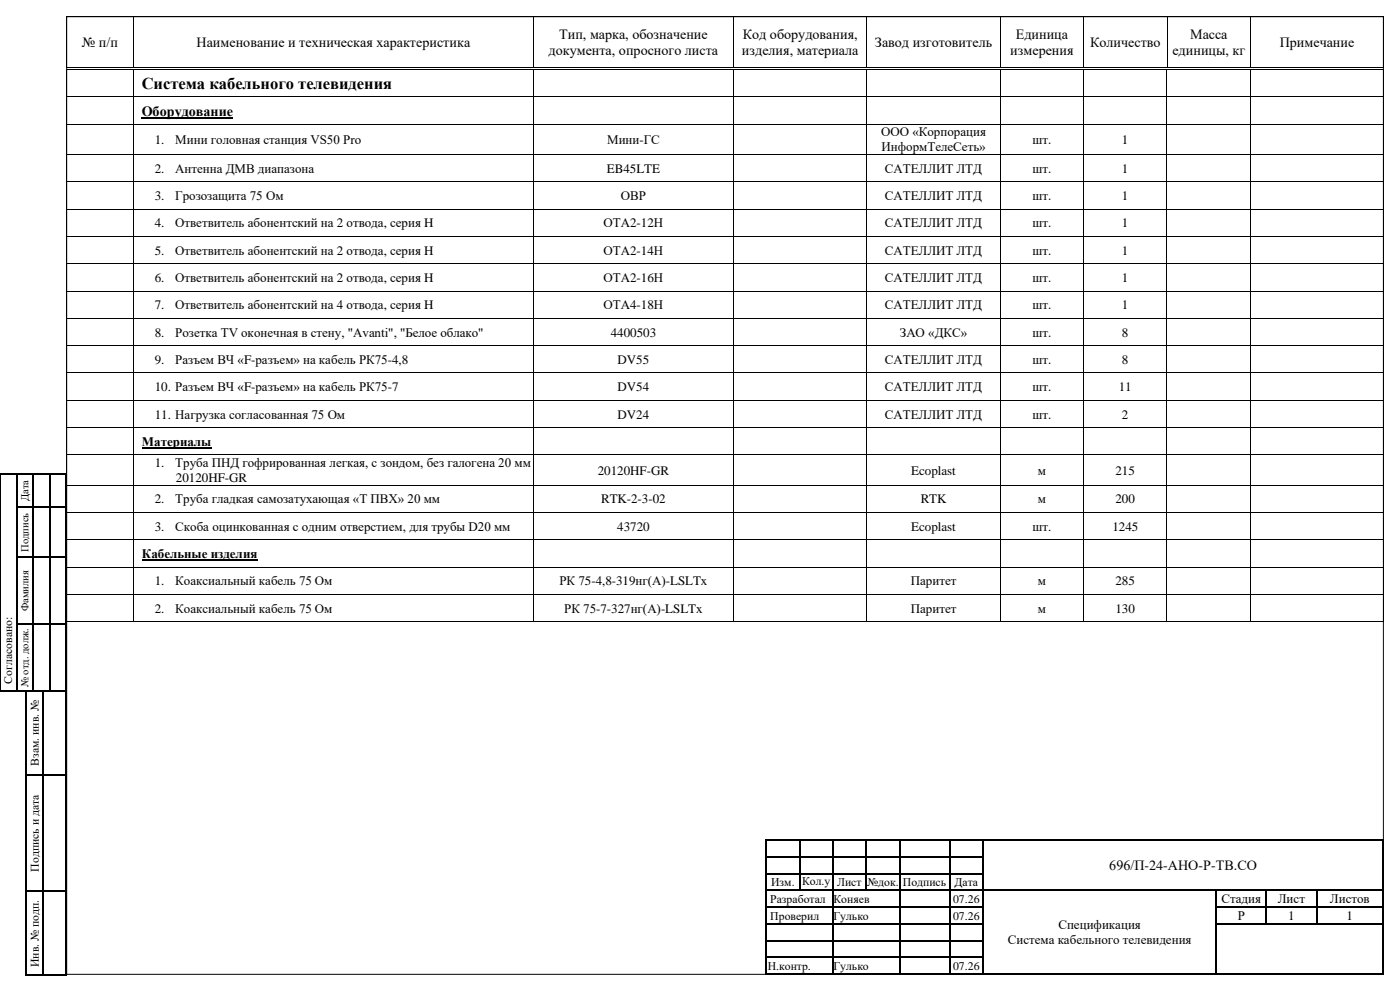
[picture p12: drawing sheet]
<svg xmlns="http://www.w3.org/2000/svg" width="420mm" height="297mm" viewBox="0 0 420 297" stroke-linecap="round" stroke-linejoin="round" font-family="sans-serif">
<defs><g id="words">
<text font-size="5" x="42.5" y="26.7">Система кабельного телевидения</text>
<g font-size="4.2">
<text x="167.7" y="11.7">Тип, марка, обозначение</text>
<text x="222.8" y="11.7">Код оборудования,</text>
<text x="304.7" y="11.7">Единица</text>
<text x="357" y="11.7">Масса</text>
<text x="24.6" y="14.1">№ п/п</text>
<text x="59" y="14.1">Наименование и техническая характеристика</text>
<text x="164.6" y="16.6">документа, опросного листа</text>
<text x="222.6" y="16.6">изделия, материала</text>
<text x="262.5" y="14.1">Завод изготовитель</text>
<text x="303.1" y="16.6">измерения</text>
<text x="327" y="14.1">Количество</text>
<text x="351.7" y="16.6">единицы, кг</text>
<text x="383.9" y="14.1">Примечание</text>
<text x="42.5" y="34.6">Оборудование</text>
<text x="332.8" y="260.9">696/П-24-АНО-Р-ТВ.СО</text>
</g>
<g font-size="3.9">
<text x="264.4" y="40.9">ООО «Корпорация</text>
<text x="46.4" y="43.1">1.</text>
<text x="52.6" y="43.1">Мини головная станция VS50 Pro</text>
<text x="182.1" y="43.1">Мини-ГС</text>
<text x="264.5" y="45.3">ИнформТелеСеть»</text>
<text x="309.7" y="43.1">шт.</text>
<text x="336.6" y="43.1">1</text>
<text x="46.4" y="51.8">2.</text>
<text x="52.6" y="51.8">Антенна ДМВ диапазона</text>
<text x="182.1" y="51.8">EB45LTE</text>
<text x="265.5" y="51.8">САТЕЛЛИТ ЛТД</text>
<text x="309.7" y="51.8">шт.</text>
<text x="336.6" y="51.8">1</text>
<text x="46.4" y="60">3.</text>
<text x="52.6" y="60">Грозозащита 75 Ом</text>
<text x="186.2" y="60">ОВР</text>
<text x="265.5" y="60">САТЕЛЛИТ ЛТД</text>
<text x="309.7" y="60">шт.</text>
<text x="336.6" y="60">1</text>
<text x="46.4" y="68.1">4.</text>
<text x="52.6" y="68.1">Ответвитель абонентский на 2 отвода, серия H</text>
<text x="181.1" y="68.1">ОТА2-12Н</text>
<text x="265.5" y="68.1">САТЕЛЛИТ ЛТД</text>
<text x="309.7" y="68.1">шт.</text>
<text x="336.6" y="68.1">1</text>
<text x="46.4" y="76.3">5.</text>
<text x="52.6" y="76.3">Ответвитель абонентский на 2 отвода, серия H</text>
<text x="181.1" y="76.3">ОТА2-14Н</text>
<text x="265.5" y="76.3">САТЕЛЛИТ ЛТД</text>
<text x="309.7" y="76.3">шт.</text>
<text x="336.6" y="76.3">1</text>
<text x="46.4" y="84.5">6.</text>
<text x="52.6" y="84.5">Ответвитель абонентский на 2 отвода, серия H</text>
<text x="181.1" y="84.5">ОТА2-16Н</text>
<text x="265.5" y="84.5">САТЕЛЛИТ ЛТД</text>
<text x="309.7" y="84.5">шт.</text>
<text x="336.6" y="84.5">1</text>
<text x="46.4" y="92.7">7.</text>
<text x="52.6" y="92.7">Ответвитель абонентский на 4 отвода, серия H</text>
<text x="181.1" y="92.7">ОТА4-18Н</text>
<text x="265.5" y="92.7">САТЕЛЛИТ ЛТД</text>
<text x="309.7" y="92.7">шт.</text>
<text x="336.6" y="92.7">1</text>
<text x="46.4" y="100.9">8.</text>
<text x="52.6" y="100.9">Розетка TV оконечная в стену, &quot;Avanti&quot;, &quot;Белое облако&quot;</text>
<text x="183.2" y="100.9">4400503</text>
<text x="269.9" y="100.9">ЗАО «ДКС»</text>
<text x="309.7" y="100.9">шт.</text>
<text x="336.6" y="100.9">8</text>
<text x="46.4" y="109.1">9.</text>
<text x="52.6" y="109.1">Разъем ВЧ «F-разъем» на кабель РК75-4,8</text>
<text x="185.3" y="109.1">DV55</text>
<text x="265.5" y="109.1">САТЕЛЛИТ ЛТД</text>
<text x="309.7" y="109.1">шт.</text>
<text x="336.6" y="109.1">8</text>
<text x="46.4" y="117.2">10. Разъем ВЧ «F-разъем» на кабель РК75-7</text>
<text x="185.3" y="117.2">DV54</text>
<text x="265.5" y="117.2">САТЕЛЛИТ ЛТД</text>
<text x="309.7" y="117.2">шт.</text>
<text x="335.6" y="117.2">11</text>
<text x="46.4" y="125.5">11. Нагрузка согласованная 75 Ом</text>
<text x="185.3" y="125.5">DV24</text>
<text x="265.5" y="125.5">САТЕЛЛИТ ЛТД</text>
<text x="309.7" y="125.5">шт.</text>
<text x="336.6" y="125.5">2</text>
<text x="42.6" y="133.6">Материалы</text>
<text x="46.4" y="140">1.</text>
<text x="52.6" y="140">Труба ПНД гофрированная легкая, с зондом, без галогена 20 мм</text>
<text x="179.3" y="142.3">20120HF-GR</text>
<text x="273.4" y="142.3">Ecoplast</text>
<text x="311.3" y="142.3">м</text>
<text x="334.6" y="142.3">215</text>
<text x="52.8" y="144.5">20120HF-GR</text>
<text x="46.4" y="150.9">2.</text>
<text x="52.6" y="150.9">Труба гладкая самозатухающая «Т ПВХ» 20 мм</text>
<text x="180.3" y="150.9">RTK-2-3-02</text>
<text x="276.2" y="150.9">RTK</text>
<text x="311.3" y="150.9">м</text>
<text x="334.6" y="150.9">200</text>
<text x="46.4" y="159.1">3.</text>
<text x="52.6" y="159.1">Скоба оцинкованная с одним отверстием, для трубы D20 мм</text>
<text x="185.2" y="159.1">43720</text>
<text x="273.4" y="159.1">Ecoplast</text>
<text x="309.7" y="159.1">шт.</text>
<text x="333.7" y="159.1">1245</text>
<text x="42.6" y="167.3">Кабельные изделия</text>
<text x="46.4" y="175.5">1.</text>
<text x="52.6" y="175.5">Коаксиальный кабель 75 Ом</text>
<text x="167.8" y="175.5">РК 75-4,8-319нг(А)-LSLTx</text>
<text x="273.2" y="175.5">Паритет</text>
<text x="311.3" y="175.5">м</text>
<text x="334.6" y="175.5">285</text>
<text x="46.4" y="183.7">2.</text>
<text x="52.6" y="183.7">Коаксиальный кабель 75 Ом</text>
<text x="169.3" y="183.7">РК 75-7-327нг(А)-LSLTx</text>
<text x="273.2" y="183.7">Паритет</text>
<text x="311.3" y="183.7">м</text>
<text x="334.6" y="183.7">130</text>
<text x="366.5" y="270.8">Стадия</text>
<text x="371.3" y="275.7">Р</text>
<text x="383.4" y="270.8">Лист</text>
<text x="386.5" y="275.7">1</text>
<text x="399" y="270.8">Листов</text>
<text x="404" y="275.7">1</text>
<text x="317.5" y="278.6">Спецификация</text>
<text x="302.3" y="283">Система кабельного телевидения</text>
</g>
<g font-size="3.5">
<text x="3.7" y="204.9" transform="rotate(-90 3.7 204.9)">Согласовано:</text>
<text x="11.7" y="229.5" transform="rotate(-90 11.7 229.5)">Взам. инв. №</text>
<text x="11.7" y="261.3" transform="rotate(-90 11.7 261.3)">Подпись и дата</text>
<text x="231.3" y="265.6">Изм.</text>
<text x="240.6" y="265.3">Кол.у</text>
<text x="243.5" y="269.4">ч.</text>
<text x="251.1" y="265.6">Лист</text>
<text x="260.1" y="265.6">№док.</text>
<text x="270.9" y="265.6">Подпись</text>
<text x="286.3" y="265.6">Дата</text>
<text x="231.1" y="270.6">Разработал</text>
<text x="231.1" y="275.7">Проверил</text>
<text x="250" y="270.6">Коняев</text>
<text x="250" y="275.7">Гулько</text>
<text x="285.9" y="270.6">07.26</text>
<text x="285.9" y="275.7">07.26</text>
<text x="11.7" y="289.8" transform="rotate(-90 11.7 289.8)">Инв. № подп.</text>
<text x="230.3" y="290.7">Н.контр.</text>
<text x="250" y="290.7">Гулько</text>
<text x="285.9" y="290.7">07.26</text>
</g>
<g font-size="3.2">
<text x="8.6" y="150.2" transform="rotate(-90 8.6 150.2)">Дата</text>
<text x="8.6" y="165.4" transform="rotate(-90 8.6 165.4)">Подпись</text>
<text x="8.6" y="183.2" transform="rotate(-90 8.6 183.2)">Фамилия</text>
<text x="8.6" y="205.9" transform="rotate(-90 8.6 205.9)">№ отд. долж.</text>
</g>
</g></defs>
<g fill="none" stroke="#000" stroke-width=".3">
<path d="M20 5h395v287h-395zM20 5.2v14.8M20.1 5.1h19.8M40 5.2v14.8M40.1 5.1h119.9M160 5.2v14.8M160.1 5.1h59.9M220.1 5.2v14.8M220.2 5.1h39.8M260.1 5.2v14.8M260.2 5.1h39.8M300.1 5.2v14.8"/>
<path d="M300.2 5.1h24.8M325.1 5.2v14.8M325.2 5.1h24.8M350.1 5.2v14.8M350.2 5.1h24.8M375.1 5.2v14.8M375.2 5.1h39.8M415.1 5.2v14.8M19.9 20.9v8M19.9 29.1v8M19.9 37.3v8.9M20 20.8h19.9"/>
<path d="M20 29h19.9M20 37.2h19.9M20.1 20.1h19.8M40 20.9v8M40 29.1v8M40 37.3v8.9M40.1 20.1h119.9M40.1 20.8h119.9M40.1 29h119.9M40.1 37.2h119.9M160 20.9v8M160 29.1v8"/>
<path d="M160 37.3v8.9M160.1 20.1h59.9M160.1 20.8h59.8M160.1 29h59.8M160.1 37.2h59.8M220 20.9v8M220 29.1v8M220 37.3v8.9M220.1 20.8h39.9M220.1 29h39.9M220.1 37.2h39.9M220.2 20.1h39.8"/>
<path d="M260 20.9v8M260 29.1v8M260 37.3v8.9M260.1 20.8h39.9M260.1 29h39.9M260.1 37.2h39.9M260.2 20.1h39.8M300 20.9v8M300 29.1v8M300 37.3v8.9M300.1 20.8h24.9M300.1 29h24.9"/>
<path d="M300.1 37.2h24.9M300.2 20.1h24.8M325.1 20.9v8M325.1 29.1v8M325.1 37.3v8.9M325.2 20.8h24.8M325.2 29h24.8M325.2 37.2h24.8M325.2 20.1h24.8M350.1 20.9v8M350.1 29.1v8M350.1 37.3v8.9"/>
<path d="M350.2 20.8h24.8M350.2 29h24.8M350.2 37.2h24.8M350.2 20.1h24.8M375.1 20.9v8M375.1 29.1v8M375.1 37.3v8.9M375.2 20.8h39.8M375.2 29h39.8M375.2 37.2h39.8M375.2 20.1h39.8M415.1 20.9v8"/>
<path d="M415.1 29.1v8M415.1 37.3v8.9M19.9 46.4v8M19.9 54.6v8M20 46.3h19.9M20 54.5h19.9M40 46.4v8M40 54.6v8M40.1 46.3h119.9M40.1 54.5h119.9M160 46.4v8M160 54.6v8"/>
<path d="M160.1 46.3h59.8M160.1 54.5h59.8M220 46.4v8M220 54.6v8M220.1 46.3h39.9M220.1 54.5h39.9M260 46.4v8M260 54.6v8M260.1 46.3h39.9M260.1 54.5h39.9M300 46.4v8M300 54.6v8"/>
<path d="M300.1 46.3h24.9M300.1 54.5h24.9M325.1 46.4v8M325.1 54.6v8M325.2 46.3h24.8M325.2 54.5h24.8M350.1 46.4v8M350.1 54.6v8M350.2 46.3h24.8M350.2 54.5h24.8M375.1 46.4v8M375.1 54.6v8"/>
<path d="M375.2 46.3h39.8M375.2 54.5h39.8M415.1 46.4v8M415.1 54.6v8M19.9 62.7v8.1M19.9 71v8M19.9 79.1v8M20 62.7h19.9M20 70.9h19.9M20 79h19.9M40 62.7v8.1M40 71v8"/>
<path d="M40 79.1v8M40.1 62.7h119.9M40.1 70.9h119.9M40.1 79h119.9M160 62.7v8.1M160 71v8M160 79.1v8M160.1 62.7h59.8M160.1 70.9h59.8M160.1 79h59.8M220 62.7v8.1M220 71v8"/>
<path d="M220 79.1v8M220.1 62.7h39.9M220.1 70.9h39.9M220.1 79h39.9M260 62.7v8.1M260 71v8M260 79.1v8M260.1 62.7h39.9M260.1 70.9h39.9M260.1 79h39.9M300 62.7v8.1M300 71v8"/>
<path d="M300 79.1v8M300.1 62.7h24.9M300.1 70.9h24.9M300.1 79h24.9M325.1 62.7v8.1M325.1 71v8M325.1 79.1v8M325.2 62.7h24.8M325.2 70.9h24.8M325.2 79h24.8M350.1 62.7v8.1M350.1 71v8"/>
<path d="M350.1 79.1v8M350.2 62.7h24.8M350.2 70.9h24.8M350.2 79h24.8M375.1 62.7v8.1M375.1 71v8M375.1 79.1v8M375.2 62.7h39.8M375.2 70.9h39.8M375.2 79h39.8M415.1 62.7v8.1M415.1 71v8"/>
<path d="M415.1 79.1v8M19.9 87.3v8.1M19.9 95.5v8M20 87.2h19.9M20 95.4h19.9M40 87.3v8.1M40 95.5v8M40.1 87.2h119.9M40.1 95.4h119.9M160 87.3v8.1M160 95.5v8M160.1 87.2h59.8"/>
<path d="M160.1 95.4h59.8M220 87.3v8.1M220 95.5v8M220.1 87.2h39.9M220.1 95.4h39.9M260 87.3v8.1M260 95.5v8M260.1 87.2h39.9M260.1 95.4h39.9M300 87.3v8.1M300 95.5v8M300.1 87.2h24.9"/>
<path d="M300.1 95.4h24.9M325.1 87.3v8.1M325.1 95.5v8M325.2 87.2h24.8M325.2 95.4h24.8M350.1 87.3v8.1M350.1 95.5v8M350.2 87.2h24.8M350.2 95.4h24.8M375.1 87.3v8.1M375.1 95.5v8M375.2 87.2h39.8"/>
<path d="M375.2 95.4h39.8M415.1 87.3v8.1M415.1 95.5v8M19.9 103.7v8M19.9 111.9v8M20 103.6h19.9M20 111.8h19.9M20 120h19.9M40 103.7v8M40 111.9v8M40.1 103.6h119.9M40.1 111.8h119.9"/>
<path d="M40.1 120h119.9M160 103.7v8M160 111.9v8M160.1 103.6h59.8M160.1 111.8h59.8M160.1 120h59.8M220 103.7v8M220 111.9v8M220.1 103.6h39.9M220.1 111.8h39.9M220.1 120h39.9M260 103.7v8"/>
<path d="M260 111.9v8M260.1 103.6h39.9M260.1 111.8h39.9M260.1 120h39.9M300 103.7v8M300 111.9v8M300.1 103.6h24.9M300.1 111.8h24.9M300.1 120h24.9M325.1 103.7v8M325.1 111.9v8M325.2 103.6h24.8"/>
<path d="M325.2 111.8h24.8M325.2 120h24.8M350.1 103.7v8M350.1 111.9v8M350.2 103.6h24.8M350.2 111.8h24.8M350.2 120h24.8M375.1 103.7v8M375.1 111.9v8M375.2 103.6h39.8M375.2 111.8h39.8M375.2 120h39.8"/>
<path d="M415.1 103.7v8M415.1 111.9v8M19.9 120.1v8M19.9 128.2v8M19.9 136.4v9M20 128.2h19.9M20 136.3h19.9M40 120.1v8M40 128.2v8M40 136.4v9M40.1 128.2h119.9M40.1 136.3h119.9"/>
<path d="M160 120.1v8M160 128.2v8M160 136.4v9M160.1 128.2h59.8M160.1 136.3h59.8M220 120.1v8M220 128.2v8M220 136.4v9M220.1 128.2h39.9M220.1 136.3h39.9M260 120.1v8M260 128.2v8"/>
<path d="M260 136.4v9M260.1 128.2h39.9M260.1 136.3h39.9M300 120.1v8M300 128.2v8M300 136.4v9M300.1 128.2h24.9M300.1 136.3h24.9M325.1 120.1v8M325.1 128.2v8M325.1 136.4v9M325.2 128.2h24.8"/>
<path d="M325.2 136.3h24.8M350.1 120.1v8M350.1 128.2v8M350.1 136.4v9M350.2 128.2h24.8M350.2 136.3h24.8M375.1 120.1v8M375.1 128.2v8M375.1 136.4v9M375.2 128.2h39.8M375.2 136.3h39.8M415.1 120.1v8"/>
<path d="M415.1 128.2v8M415.1 136.4v9M0 142.2v9.6M0 152.2v14.7M19.9 145.5v8.1M19.9 153.7v8M20 145.4h19.9M20 153.7h19.9M40 145.5v8.1M40 153.7v8M40.1 145.4h119.9M40.1 153.7h119.9"/>
<path d="M160 145.5v8.1M160 153.7v8M160.1 145.4h59.8M160.1 153.7h59.8M220 145.5v8.1M220 153.7v8M220.1 145.4h39.9M220.1 153.7h39.9M260 145.5v8.1M260 153.7v8M260.1 145.4h39.9M260.1 153.7h39.9"/>
<path d="M300 145.5v8.1M300 153.7v8M300.1 145.4h24.9M300.1 153.7h24.9M325.1 145.5v8.1M325.1 153.7v8M325.2 145.4h24.8M325.2 153.7h24.8M350.1 145.5v8.1M350.1 153.7v8M350.2 145.4h24.8M350.2 153.7h24.8"/>
<path d="M375.1 145.5v8.1M375.1 153.7v8M375.2 145.4h39.8M375.2 153.7h39.8M415.1 145.5v8.1M415.1 153.7v8M0 167.2v19.6M19.9 161.9v8M19.9 170.1v8M19.9 178.3v8M20 161.8h19.9M20 170h19.9"/>
<path d="M20 178.2h19.9M40 161.9v8M40 170.1v8M40 178.3v8M40.1 161.8h119.9M40.1 170h119.9M40.1 178.2h119.9M160 161.9v8M160 170.1v8M160 178.3v8M160.1 161.8h59.8M160.1 170h59.8"/>
<path d="M160.1 178.2h59.8M220 161.9v8M220 170.1v8M220 178.3v8M220.1 161.8h39.9M220.1 170h39.9M220.1 178.2h39.9M260 161.9v8M260 170.1v8M260 178.3v8M260.1 161.8h39.9M260.1 170h39.9"/>
<path d="M260.1 178.2h39.9M300 161.9v8M300 170.1v8M300 178.3v8M300.1 161.8h24.9M300.1 170h24.9M300.1 178.2h24.9M325.1 161.9v8M325.1 170.1v8M325.1 178.3v8M325.2 161.8h24.8M325.2 170h24.8"/>
<path d="M325.2 178.2h24.8M350.1 161.9v8M350.1 170.1v8M350.1 178.3v8M350.2 161.8h24.8M350.2 170h24.8M350.2 178.2h24.8M375.1 161.9v8M375.1 170.1v8M375.1 178.3v8M375.2 161.8h39.8M375.2 170h39.8"/>
<path d="M375.2 178.2h39.8M415.1 161.9v8M415.1 170.1v8M415.1 178.3v8M0 187.2v19.7M20 186.4h19.9M40.1 186.4h119.9M160.1 186.4h59.8M220.1 186.4h39.9M260.1 186.4h39.9M300.1 186.4h24.9M325.2 186.4h24.8"/>
<path d="M350.2 186.4h24.8M375.2 186.4h39.8"/>
</g>
<g fill="#000">
<path d="M19.9 5l.2 .2z" fill-rule="evenodd"/>
<path d="M19.9 5l.2 .2z" fill-rule="evenodd"/>
<path d="M39.9 5l.2 .2z" fill-rule="evenodd"/>
<path d="M160 5l.1 .2z" fill-rule="evenodd"/>
<path d="M220 5l.2 .2z" fill-rule="evenodd"/>
<path d="M260 5l.2 .2z" fill-rule="evenodd"/>
<path d="M300 5l.2 .2z" fill-rule="evenodd"/>
<path d="M325 5l.2 .2z" fill-rule="evenodd"/>
<path d="M350 5l.2 .2z" fill-rule="evenodd"/>
<path d="M375 5l.2 .2z" fill-rule="evenodd"/>
<path d="M415 5l.2 .2z" fill-rule="evenodd"/>
<path d="M415 5l.2 .2z" fill-rule="evenodd"/>
<path d="M19.8 20.7l.2 .2z" fill-rule="evenodd"/>
<path d="M19.8 20.7l.2 .2z" fill-rule="evenodd"/>
<path d="M19.8 28.9l.2 .2z" fill-rule="evenodd"/>
<path d="M19.8 37.1l.2 .2z" fill-rule="evenodd"/>
<path d="M19.9 20l.2 .2z" fill-rule="evenodd"/>
<path d="M19.9 20l.2 .2z" fill-rule="evenodd"/>
<path d="M39.9 20l.2 .2z" fill-rule="evenodd"/>
<path d="M39.9 20.7l.2 .2z" fill-rule="evenodd"/>
<path d="M39.9 28.9l.2 .2z" fill-rule="evenodd"/>
<path d="M39.9 37.1l.2 .2z" fill-rule="evenodd"/>
<path d="M160 20l.1 .2z" fill-rule="evenodd"/>
<path d="M160 20.7l.1 .2z" fill-rule="evenodd"/>
<path d="M160 28.9l.1 .2z" fill-rule="evenodd"/>
<path d="M160 37.1l.1 .2z" fill-rule="evenodd"/>
<path d="M219.9 20.7l.2 .2z" fill-rule="evenodd"/>
<path d="M219.9 28.9l.2 .2z" fill-rule="evenodd"/>
<path d="M219.9 37.1l.2 .2z" fill-rule="evenodd"/>
<path d="M220 20l.2 .2z" fill-rule="evenodd"/>
<path d="M260 20.7l.1 .2z" fill-rule="evenodd"/>
<path d="M260 28.9l.1 .2z" fill-rule="evenodd"/>
<path d="M260 37.1l.1 .2z" fill-rule="evenodd"/>
<path d="M260 20l.2 .2z" fill-rule="evenodd"/>
<path d="M300 20.7l.1 .2z" fill-rule="evenodd"/>
<path d="M300 28.9l.1 .2z" fill-rule="evenodd"/>
<path d="M300 37.1l.1 .2z" fill-rule="evenodd"/>
<path d="M300 20l.2 .2z" fill-rule="evenodd"/>
<path d="M325 20.7l.2 .2z" fill-rule="evenodd"/>
<path d="M325 28.9l.2 .2z" fill-rule="evenodd"/>
<path d="M325 37.1l.2 .2z" fill-rule="evenodd"/>
<path d="M325 20l.2 .2z" fill-rule="evenodd"/>
<path d="M350 20.7l.2 .2z" fill-rule="evenodd"/>
<path d="M350 28.9l.2 .2z" fill-rule="evenodd"/>
<path d="M350 37.1l.2 .2z" fill-rule="evenodd"/>
<path d="M350 20l.2 .2z" fill-rule="evenodd"/>
<path d="M375 20.7l.2 .2z" fill-rule="evenodd"/>
<path d="M375 28.9l.2 .2z" fill-rule="evenodd"/>
<path d="M375 37.1l.2 .2z" fill-rule="evenodd"/>
<path d="M375 20l.2 .2z" fill-rule="evenodd"/>
<path d="M415 20l.2 .2z" fill-rule="evenodd"/>
<path d="M415 20l.2 .2z" fill-rule="evenodd"/>
<path d="M415 20.7l.2 .2z" fill-rule="evenodd"/>
<path d="M415 20.7l.2 .2z" fill-rule="evenodd"/>
<path d="M415 28.9l.2 .2z" fill-rule="evenodd"/>
<path d="M415 37.1l.2 .2z" fill-rule="evenodd"/>
<path d="M19.8 46.2l.2 .2z" fill-rule="evenodd"/>
<path d="M19.8 54.4l.2 .2z" fill-rule="evenodd"/>
<path d="M39.9 46.2l.2 .2z" fill-rule="evenodd"/>
<path d="M39.9 54.4l.2 .2z" fill-rule="evenodd"/>
<path d="M160 46.2l.1 .2z" fill-rule="evenodd"/>
<path d="M160 54.4l.1 .2z" fill-rule="evenodd"/>
<path d="M219.9 46.2l.2 .2z" fill-rule="evenodd"/>
<path d="M219.9 54.4l.2 .2z" fill-rule="evenodd"/>
<path d="M260 46.2l.1 .2z" fill-rule="evenodd"/>
<path d="M260 54.4l.1 .2z" fill-rule="evenodd"/>
<path d="M300 46.2l.1 .2z" fill-rule="evenodd"/>
<path d="M300 54.4l.1 .2z" fill-rule="evenodd"/>
<path d="M325 46.2l.2 .2z" fill-rule="evenodd"/>
<path d="M325 54.4l.2 .2z" fill-rule="evenodd"/>
<path d="M350 46.2l.2 .2z" fill-rule="evenodd"/>
<path d="M350 54.4l.2 .2z" fill-rule="evenodd"/>
<path d="M375 46.2l.2 .2z" fill-rule="evenodd"/>
<path d="M375 54.4l.2 .2z" fill-rule="evenodd"/>
<path d="M415 46.2l.2 .2z" fill-rule="evenodd"/>
<path d="M415 54.4l.2 .2z" fill-rule="evenodd"/>
<path d="M19.8 62.6l.2 .1z" fill-rule="evenodd"/>
<path d="M19.8 70.8l.2 .2z" fill-rule="evenodd"/>
<path d="M19.8 79l.2 .1z" fill-rule="evenodd"/>
<path d="M39.9 62.6l.2 .1z" fill-rule="evenodd"/>
<path d="M39.9 70.8l.2 .2z" fill-rule="evenodd"/>
<path d="M39.9 79l.2 .1z" fill-rule="evenodd"/>
<path d="M160 62.6l.1 .1z" fill-rule="evenodd"/>
<path d="M160 70.8l.1 .2z" fill-rule="evenodd"/>
<path d="M160 79l.1 .1z" fill-rule="evenodd"/>
<path d="M219.9 62.6l.2 .1z" fill-rule="evenodd"/>
<path d="M219.9 70.8l.2 .2z" fill-rule="evenodd"/>
<path d="M219.9 79l.2 .1z" fill-rule="evenodd"/>
<path d="M260 62.6l.1 .1z" fill-rule="evenodd"/>
<path d="M260 70.8l.1 .2z" fill-rule="evenodd"/>
<path d="M260 79l.1 .1z" fill-rule="evenodd"/>
<path d="M300 62.6l.1 .1z" fill-rule="evenodd"/>
<path d="M300 70.8l.1 .2z" fill-rule="evenodd"/>
<path d="M300 79l.1 .1z" fill-rule="evenodd"/>
<path d="M325 62.6l.2 .1z" fill-rule="evenodd"/>
<path d="M325 70.8l.2 .2z" fill-rule="evenodd"/>
<path d="M325 79l.2 .1z" fill-rule="evenodd"/>
<path d="M350 62.6l.2 .1z" fill-rule="evenodd"/>
<path d="M350 70.8l.2 .2z" fill-rule="evenodd"/>
<path d="M350 79l.2 .1z" fill-rule="evenodd"/>
<path d="M375 62.6l.2 .1z" fill-rule="evenodd"/>
<path d="M375 70.8l.2 .2z" fill-rule="evenodd"/>
<path d="M375 79l.2 .1z" fill-rule="evenodd"/>
<path d="M415 62.6l.2 .1z" fill-rule="evenodd"/>
<path d="M415 70.8l.2 .2z" fill-rule="evenodd"/>
<path d="M415 79l.2 .1z" fill-rule="evenodd"/>
<path d="M19.8 87.1l.2 .2z" fill-rule="evenodd"/>
<path d="M19.8 95.4l.2 .1z" fill-rule="evenodd"/>
<path d="M39.9 87.1l.2 .2z" fill-rule="evenodd"/>
<path d="M39.9 95.4l.2 .1z" fill-rule="evenodd"/>
<path d="M160 87.1l.1 .2z" fill-rule="evenodd"/>
<path d="M160 95.4l.1 .1z" fill-rule="evenodd"/>
<path d="M219.9 87.1l.2 .2z" fill-rule="evenodd"/>
<path d="M219.9 95.4l.2 .1z" fill-rule="evenodd"/>
<path d="M260 87.1l.1 .2z" fill-rule="evenodd"/>
<path d="M260 95.4l.1 .1z" fill-rule="evenodd"/>
<path d="M300 87.1l.1 .2z" fill-rule="evenodd"/>
<path d="M300 95.4l.1 .1z" fill-rule="evenodd"/>
<path d="M325 87.1l.2 .2z" fill-rule="evenodd"/>
<path d="M325 95.4l.2 .1z" fill-rule="evenodd"/>
<path d="M350 87.1l.2 .2z" fill-rule="evenodd"/>
<path d="M350 95.4l.2 .1z" fill-rule="evenodd"/>
<path d="M375 87.1l.2 .2z" fill-rule="evenodd"/>
<path d="M375 95.4l.2 .1z" fill-rule="evenodd"/>
<path d="M415 87.1l.2 .2z" fill-rule="evenodd"/>
<path d="M415 95.4l.2 .1z" fill-rule="evenodd"/>
<path d="M19.8 103.5l.2 .2z" fill-rule="evenodd"/>
<path d="M19.8 111.7l.2 .2z" fill-rule="evenodd"/>
<path d="M39.9 103.5l.2 .2z" fill-rule="evenodd"/>
<path d="M39.9 111.7l.2 .2z" fill-rule="evenodd"/>
<path d="M160 103.5l.1 .2z" fill-rule="evenodd"/>
<path d="M160 111.7l.1 .2z" fill-rule="evenodd"/>
<path d="M219.9 103.5l.2 .2z" fill-rule="evenodd"/>
<path d="M219.9 111.7l.2 .2z" fill-rule="evenodd"/>
<path d="M260 103.5l.1 .2z" fill-rule="evenodd"/>
<path d="M260 111.7l.1 .2z" fill-rule="evenodd"/>
<path d="M300 103.5l.1 .2z" fill-rule="evenodd"/>
<path d="M300 111.7l.1 .2z" fill-rule="evenodd"/>
<path d="M325 103.5l.2 .2z" fill-rule="evenodd"/>
<path d="M325 111.7l.2 .2z" fill-rule="evenodd"/>
<path d="M350 103.5l.2 .2z" fill-rule="evenodd"/>
<path d="M350 111.7l.2 .2z" fill-rule="evenodd"/>
<path d="M375 103.5l.2 .2z" fill-rule="evenodd"/>
<path d="M375 111.7l.2 .2z" fill-rule="evenodd"/>
<path d="M415 103.5l.2 .2z" fill-rule="evenodd"/>
<path d="M415 111.7l.2 .2z" fill-rule="evenodd"/>
<path d="M19.8 119.9l.2 .2z" fill-rule="evenodd"/>
<path d="M19.8 128.1l.2 .1z" fill-rule="evenodd"/>
<path d="M19.8 136.2l.2 .2z" fill-rule="evenodd"/>
<path d="M39.9 119.9l.2 .2z" fill-rule="evenodd"/>
<path d="M39.9 128.1l.2 .1z" fill-rule="evenodd"/>
<path d="M39.9 136.2l.2 .2z" fill-rule="evenodd"/>
<path d="M160 119.9l.1 .2z" fill-rule="evenodd"/>
<path d="M160 128.1l.1 .1z" fill-rule="evenodd"/>
<path d="M160 136.2l.1 .2z" fill-rule="evenodd"/>
<path d="M219.9 119.9l.2 .2z" fill-rule="evenodd"/>
<path d="M219.9 128.1l.2 .1z" fill-rule="evenodd"/>
<path d="M219.9 136.2l.2 .2z" fill-rule="evenodd"/>
<path d="M260 119.9l.1 .2z" fill-rule="evenodd"/>
<path d="M260 128.1l.1 .1z" fill-rule="evenodd"/>
<path d="M260 136.2l.1 .2z" fill-rule="evenodd"/>
<path d="M300 119.9l.1 .2z" fill-rule="evenodd"/>
<path d="M300 128.1l.1 .1z" fill-rule="evenodd"/>
<path d="M300 136.2l.1 .2z" fill-rule="evenodd"/>
<path d="M325 119.9l.2 .2z" fill-rule="evenodd"/>
<path d="M325 128.1l.2 .1z" fill-rule="evenodd"/>
<path d="M325 136.2l.2 .2z" fill-rule="evenodd"/>
<path d="M350 119.9l.2 .2z" fill-rule="evenodd"/>
<path d="M350 128.1l.2 .1z" fill-rule="evenodd"/>
<path d="M350 136.2l.2 .2z" fill-rule="evenodd"/>
<path d="M375 119.9l.2 .2z" fill-rule="evenodd"/>
<path d="M375 128.1l.2 .1z" fill-rule="evenodd"/>
<path d="M375 136.2l.2 .2z" fill-rule="evenodd"/>
<path d="M415 119.9l.2 .2z" fill-rule="evenodd"/>
<path d="M415 128.1l.2 .1z" fill-rule="evenodd"/>
<path d="M415 136.2l.2 .2z" fill-rule="evenodd"/>
<path d="M0 141.8h.1v.4h-.1z" fill-rule="evenodd"/>
<path d="M0 141.8h.1v.4h-.1z" fill-rule="evenodd"/>
<path d="M0 151.8h.1v.4h-.1z" fill-rule="evenodd"/>
<path d="M4.8 141.8h.3v.4h-.3z" fill-rule="evenodd"/>
<path d="M4.8 151.8h.3v.4h-.3z" fill-rule="evenodd"/>
<path d="M9.8 141.8h.4v.4h-.4z" fill-rule="evenodd"/>
<path d="M9.8 151.8h.4v.4h-.4z" fill-rule="evenodd"/>
<path d="M14.8 141.8h.3v.4h-.3z" fill-rule="evenodd"/>
<path d="M14.8 151.8h.3v.4h-.3z" fill-rule="evenodd"/>
<path d="M19.8 141.8h.3v.4h-.3z" fill-rule="evenodd"/>
<path d="M19.8 141.8h.3v.4h-.3z" fill-rule="evenodd"/>
<path d="M19.8 151.8h.3v.4h-.3z" fill-rule="evenodd"/>
<path d="M19.8 145.4l.2 .1z" fill-rule="evenodd"/>
<path d="M19.8 153.6l.2 .1z" fill-rule="evenodd"/>
<path d="M39.9 145.4l.2 .1z" fill-rule="evenodd"/>
<path d="M39.9 153.6l.2 .1z" fill-rule="evenodd"/>
<path d="M160 145.4l.1 .1z" fill-rule="evenodd"/>
<path d="M160 153.6l.1 .1z" fill-rule="evenodd"/>
<path d="M219.9 145.4l.2 .1z" fill-rule="evenodd"/>
<path d="M219.9 153.6l.2 .1z" fill-rule="evenodd"/>
<path d="M260 145.4l.1 .1z" fill-rule="evenodd"/>
<path d="M260 153.6l.1 .1z" fill-rule="evenodd"/>
<path d="M300 145.4l.1 .1z" fill-rule="evenodd"/>
<path d="M300 153.6l.1 .1z" fill-rule="evenodd"/>
<path d="M325 145.4l.2 .1z" fill-rule="evenodd"/>
<path d="M325 153.6l.2 .1z" fill-rule="evenodd"/>
<path d="M350 145.4l.2 .1z" fill-rule="evenodd"/>
<path d="M350 153.6l.2 .1z" fill-rule="evenodd"/>
<path d="M375 145.4l.2 .1z" fill-rule="evenodd"/>
<path d="M375 153.6l.2 .1z" fill-rule="evenodd"/>
<path d="M415 145.4l.2 .1z" fill-rule="evenodd"/>
<path d="M415 153.6l.2 .1z" fill-rule="evenodd"/>
<path d="M0 166.9h.1v.3h-.1z" fill-rule="evenodd"/>
<path d="M4.8 166.9h.3v.3h-.3z" fill-rule="evenodd"/>
<path d="M9.8 166.9h.4v.3h-.4z" fill-rule="evenodd"/>
<path d="M14.8 166.9h.3v.3h-.3z" fill-rule="evenodd"/>
<path d="M19.8 166.9h.3v.3h-.3z" fill-rule="evenodd"/>
<path d="M19.8 161.7l.2 .2z" fill-rule="evenodd"/>
<path d="M19.8 169.9l.2 .2z" fill-rule="evenodd"/>
<path d="M19.8 178.1l.2 .2z" fill-rule="evenodd"/>
<path d="M39.9 161.7l.2 .2z" fill-rule="evenodd"/>
<path d="M39.9 169.9l.2 .2z" fill-rule="evenodd"/>
<path d="M39.9 178.1l.2 .2z" fill-rule="evenodd"/>
<path d="M160 161.7l.1 .2z" fill-rule="evenodd"/>
<path d="M160 169.9l.1 .2z" fill-rule="evenodd"/>
<path d="M160 178.1l.1 .2z" fill-rule="evenodd"/>
<path d="M219.9 161.7l.2 .2z" fill-rule="evenodd"/>
<path d="M219.9 169.9l.2 .2z" fill-rule="evenodd"/>
<path d="M219.9 178.1l.2 .2z" fill-rule="evenodd"/>
<path d="M260 161.7l.1 .2z" fill-rule="evenodd"/>
<path d="M260 169.9l.1 .2z" fill-rule="evenodd"/>
<path d="M260 178.1l.1 .2z" fill-rule="evenodd"/>
<path d="M300 161.7l.1 .2z" fill-rule="evenodd"/>
<path d="M300 169.9l.1 .2z" fill-rule="evenodd"/>
<path d="M300 178.1l.1 .2z" fill-rule="evenodd"/>
<path d="M325 161.7l.2 .2z" fill-rule="evenodd"/>
<path d="M325 169.9l.2 .2z" fill-rule="evenodd"/>
<path d="M325 178.1l.2 .2z" fill-rule="evenodd"/>
<path d="M350 161.7l.2 .2z" fill-rule="evenodd"/>
<path d="M350 169.9l.2 .2z" fill-rule="evenodd"/>
<path d="M350 178.1l.2 .2z" fill-rule="evenodd"/>
<path d="M375 161.7l.2 .2z" fill-rule="evenodd"/>
<path d="M375 169.9l.2 .2z" fill-rule="evenodd"/>
<path d="M375 178.1l.2 .2z" fill-rule="evenodd"/>
<path d="M415 161.7l.2 .2z" fill-rule="evenodd"/>
<path d="M415 169.9l.2 .2z" fill-rule="evenodd"/>
<path d="M415 178.1l.2 .2z" fill-rule="evenodd"/>
<path d="M0 186.8h.1v.4h-.1z" fill-rule="evenodd"/>
<path d="M4.8 186.8h.3v.4h-.3z" fill-rule="evenodd"/>
<path d="M9.8 186.8h.4v.4h-.4z" fill-rule="evenodd"/>
<path d="M14.8 186.8h.3v.4h-.3z" fill-rule="evenodd"/>
<path d="M19.8 186.8h.3v.4h-.3z" fill-rule="evenodd"/>
<path d="M19.8 186.3l.2 .2z" fill-rule="evenodd"/>
<path d="M19.8 186.3l.2 .2z" fill-rule="evenodd"/>
<path d="M39.9 186.3l.2 .2z" fill-rule="evenodd"/>
<path d="M160 186.3l.1 .2z" fill-rule="evenodd"/>
<path d="M219.9 186.3l.2 .2z" fill-rule="evenodd"/>
<path d="M260 186.3l.1 .2z" fill-rule="evenodd"/>
<path d="M300 186.3l.1 .2z" fill-rule="evenodd"/>
<path d="M325 186.3l.2 .2z" fill-rule="evenodd"/>
<path d="M350 186.3l.2 .2z" fill-rule="evenodd"/>
<path d="M375 186.3l.2 .2z" fill-rule="evenodd"/>
<path d="M415 186.3l.2 .2z" fill-rule="evenodd"/>
<path d="M415 186.3l.2 .2z" fill-rule="evenodd"/>
<path d="M0 206.9h.1v.3h-.1z" fill-rule="evenodd"/>
<path d="M0 206.9h.1v.3h-.1z" fill-rule="evenodd"/>
<path d="M4.8 206.9h.3v.3h-.3z" fill-rule="evenodd"/>
<path d="M7.7 207h.4v.3h-.4z" fill-rule="evenodd"/>
<path d="M7.7 207h.4v.3h-.4z" fill-rule="evenodd"/>
<path d="M9.8 206.9h.4v.3h-.4z" fill-rule="evenodd"/>
<path d="M12.7 207h.4v.3h-.4z" fill-rule="evenodd"/>
<path d="M14.8 206.9h.3v.3h-.3z" fill-rule="evenodd"/>
<path d="M19.7 207h.4v.3h-.4z" fill-rule="evenodd"/>
<path d="M19.7 207h.4v.3h-.4z" fill-rule="evenodd"/>
<path d="M19.8 206.9h.3v.3h-.3z" fill-rule="evenodd"/>
<path d="M19.8 206.9h.3v.3h-.3z" fill-rule="evenodd"/>
<path d="M7.7 232h.4v.3h-.4z" fill-rule="evenodd"/>
<path d="M12.7 232h.4v.3h-.4z" fill-rule="evenodd"/>
<path d="M19.7 232h.4v.3h-.4z" fill-rule="evenodd"/>
<path d="M229.7 251.7h.4v.3h-.4z" fill-rule="evenodd"/>
<path d="M229.7 251.7h.4v.3h-.4z" fill-rule="evenodd"/>
<path d="M229.7 256.7h.4v.3h-.4z" fill-rule="evenodd"/>
<path d="M239.7 251.7h.4v.3h-.4z" fill-rule="evenodd"/>
<path d="M239.7 256.7h.4v.3h-.4z" fill-rule="evenodd"/>
<path d="M249.7 251.7h.3v.3h-.3z" fill-rule="evenodd"/>
<path d="M249.7 256.7h.3v.3h-.3z" fill-rule="evenodd"/>
<path d="M259.7 251.7h.4v.3h-.4z" fill-rule="evenodd"/>
<path d="M259.7 256.7h.4v.3h-.4z" fill-rule="evenodd"/>
<path d="M269.7 251.7h.4v.3h-.4z" fill-rule="evenodd"/>
<path d="M269.7 256.7h.4v.3h-.4z" fill-rule="evenodd"/>
<path d="M284.7 251.7h.4v.3h-.4z" fill-rule="evenodd"/>
<path d="M284.7 256.7h.4v.3h-.4z" fill-rule="evenodd"/>
<path d="M294.7 251.7h.4v.3h-.4z" fill-rule="evenodd"/>
<path d="M294.7 256.7h.4v.3h-.4z" fill-rule="evenodd"/>
<path d="M414.8 251.7h.3v.3h-.3z" fill-rule="evenodd"/>
<path d="M414.8 251.7h.3v.3h-.3z" fill-rule="evenodd"/>
<path d="M414.8 256.7h.3v.3h-.3z" fill-rule="evenodd"/>
<path d="M7.7 267h.4v.3h-.4z" fill-rule="evenodd"/>
<path d="M12.7 267h.4v.3h-.4z" fill-rule="evenodd"/>
<path d="M19.7 267h.4v.3h-.4z" fill-rule="evenodd"/>
<path d="M229.7 261.7h.4v.3h-.4z" fill-rule="evenodd"/>
<path d="M229.7 266.7h.4v.3h-.4z" fill-rule="evenodd"/>
<path d="M229.7 271.7h.4v.3h-.4z" fill-rule="evenodd"/>
<path d="M229.7 276.7h.4v.4h-.4z" fill-rule="evenodd"/>
<path d="M239.7 261.7h.4v.3h-.4z" fill-rule="evenodd"/>
<path d="M239.7 266.7h.4v.3h-.4z" fill-rule="evenodd"/>
<path d="M249.7 261.7h.3v.3h-.3z" fill-rule="evenodd"/>
<path d="M249.7 266.7h.3v.3h-.3z" fill-rule="evenodd"/>
<path d="M249.7 271.7h.3v.3h-.3z" fill-rule="evenodd"/>
<path d="M249.7 276.7h.3v.4h-.3z" fill-rule="evenodd"/>
<path d="M259.7 261.7h.4v.3h-.4z" fill-rule="evenodd"/>
<path d="M259.7 266.7h.4v.3h-.4z" fill-rule="evenodd"/>
<path d="M269.7 261.7h.4v.3h-.4z" fill-rule="evenodd"/>
<path d="M269.7 266.7h.4v.3h-.4z" fill-rule="evenodd"/>
<path d="M269.7 271.7h.4v.3h-.4z" fill-rule="evenodd"/>
<path d="M269.7 276.7h.4v.4h-.4z" fill-rule="evenodd"/>
<path d="M284.7 261.7h.4v.3h-.4z" fill-rule="evenodd"/>
<path d="M284.7 266.7h.4v.3h-.4z" fill-rule="evenodd"/>
<path d="M284.7 271.7h.4v.3h-.4z" fill-rule="evenodd"/>
<path d="M284.7 276.7h.4v.4h-.4z" fill-rule="evenodd"/>
<path d="M294.7 261.7h.4v.3h-.4z" fill-rule="evenodd"/>
<path d="M294.7 266.7h.4v.3h-.4z" fill-rule="evenodd"/>
<path d="M294.7 271.7h.4v.3h-.4z" fill-rule="evenodd"/>
<path d="M294.7 276.7h.4v.4h-.4z" fill-rule="evenodd"/>
<path d="M364.7 266.7h.4v.3h-.4z" fill-rule="evenodd"/>
<path d="M364.7 271.7h.4v.3h-.4z" fill-rule="evenodd"/>
<path d="M364.7 276.7h.4v.4h-.4z" fill-rule="evenodd"/>
<path d="M379.8 266.7h.3v.3h-.3z" fill-rule="evenodd"/>
<path d="M379.8 271.7h.3v.3h-.3z" fill-rule="evenodd"/>
<path d="M379.8 276.7h.3v.4h-.3z" fill-rule="evenodd"/>
<path d="M394.8 266.7h.3v.3h-.3z" fill-rule="evenodd"/>
<path d="M394.8 271.7h.3v.3h-.3z" fill-rule="evenodd"/>
<path d="M394.8 276.7h.3v.4h-.3z" fill-rule="evenodd"/>
<path d="M414.8 261.7h.3v.3h-.3z" fill-rule="evenodd"/>
<path d="M414.8 266.7h.3v.3h-.3z" fill-rule="evenodd"/>
<path d="M414.8 271.7h.3v.3h-.3z" fill-rule="evenodd"/>
<path d="M414.8 276.7h.3v.4h-.3z" fill-rule="evenodd"/>
<path d="M7.7 292h.4v.4h-.4z" fill-rule="evenodd"/>
<path d="M7.7 292h.4v.4h-.4z" fill-rule="evenodd"/>
<path d="M12.7 292h.4v.4h-.4z" fill-rule="evenodd"/>
<path d="M19.7 292h.4v.4h-.4z" fill-rule="evenodd"/>
<path d="M19.7 292h.4v.4h-.4z" fill-rule="evenodd"/>
<path d="M229.7 281.7h.4v.4h-.4z" fill-rule="evenodd"/>
<path d="M229.7 286.7h.4v.4h-.4z" fill-rule="evenodd"/>
<path d="M229.7 291.8h.4v.3h-.4z" fill-rule="evenodd"/>
<path d="M229.7 291.8h.4v.3h-.4z" fill-rule="evenodd"/>
<path d="M249.7 281.7h.3v.4h-.3z" fill-rule="evenodd"/>
<path d="M249.7 286.7h.3v.4h-.3z" fill-rule="evenodd"/>
<path d="M249.7 291.8h.3v.3h-.3z" fill-rule="evenodd"/>
<path d="M269.7 281.7h.4v.4h-.4z" fill-rule="evenodd"/>
<path d="M269.7 286.7h.4v.4h-.4z" fill-rule="evenodd"/>
<path d="M269.7 291.8h.4v.3h-.4z" fill-rule="evenodd"/>
<path d="M284.7 281.7h.4v.4h-.4z" fill-rule="evenodd"/>
<path d="M284.7 286.7h.4v.4h-.4z" fill-rule="evenodd"/>
<path d="M284.7 291.8h.4v.3h-.4z" fill-rule="evenodd"/>
<path d="M294.7 281.7h.4v.4h-.4z" fill-rule="evenodd"/>
<path d="M294.7 286.7h.4v.4h-.4z" fill-rule="evenodd"/>
<path d="M294.7 291.8h.4v.3h-.4z" fill-rule="evenodd"/>
<path d="M364.7 281.7h.4v.4h-.4z" fill-rule="evenodd"/>
<path d="M364.7 286.7h.4v.4h-.4z" fill-rule="evenodd"/>
<path d="M364.7 291.8h.4v.3h-.4z" fill-rule="evenodd"/>
<path d="M414.8 281.7h.3v.4h-.3z" fill-rule="evenodd"/>
<path d="M414.8 286.7h.3v.4h-.3z" fill-rule="evenodd"/>
<path d="M414.8 291.8h.3v.3h-.3z" fill-rule="evenodd"/>
<path d="M414.8 291.8h.3v.3h-.3z" fill-rule="evenodd"/>
</g>
<g fill="none" stroke="#000" stroke-width=".34">
<path d="M.1 142h4.7M5 142.2v9.6M5 152.2v14.7M5.1 142h4.7M5.1 152h4.7M10 142.2v9.6M10 152.2v14.7M10.2 142h4.6M10.2 152h4.6M14.9 142.2v9.6M14.9 152.2v14.7M15.1 142h4.7"/>
<path d="M15.1 152h4.7M19.9 142.2v9.6M19.9 152.2v14.7M5 167.2v19.6M5.1 167h4.7M10 167.2v19.6M10.2 167h4.6M14.9 167.2v19.6M15.1 167h4.7M19.9 167.2v19.6M5 187.2v19.7M5.1 187h4.7"/>
<path d="M10 187.2v19.7M10.2 187h4.6M14.9 187.2v19.7M15.1 187h4.7M19.9 187.2v19.7M.1 207h4.7M5.1 207h4.7M7.9 207.3v24.7M8.1 207.1h4.6M10.2 207h4.6M12.9 207.3v24.7M13.1 207.1h6.6"/>
<path d="M15.1 207h4.7M19.9 207.3v24.7M7.9 232.3v34.7M8.1 232.1h4.6M12.9 232.3v34.7M13.1 232.1h6.6M19.9 232.3v34.7M229.9 252v4.7M229.9 257v4.7M230.1 251.8h9.6M230.1 256.9h9.6M239.9 252v4.7"/>
<path d="M239.9 257v4.7M240.1 251.8h9.6M240.1 256.9h9.6M249.9 252v4.7M249.9 257v4.7M250 251.8h9.7M250 256.9h9.7M259.9 252v4.7M259.9 257v4.7M260.1 251.8h9.6M260.1 256.9h9.6M269.9 252v4.7"/>
<path d="M269.9 257v4.7M270.1 251.8h14.6M270.1 256.9h14.6M284.9 252v4.7M284.9 257v4.7M285.1 251.8h9.6M285.1 256.9h9.6M294.9 252v4.7M294.9 257v4.7M295.1 251.8h119.7M415 252v4.7M415 257v4.7"/>
<path d="M7.9 267.3v24.7M8.1 267.2h4.6M12.9 267.3v24.7M13.1 267.2h6.6M19.9 267.3v24.7M229.9 262v4.7M229.9 267v4.7M229.9 272v4.7M229.9 277.1v4.6M230.1 261.9h9.6M230.1 266.9h9.6M230.1 271.9h19.6"/>
<path d="M230.1 276.9h19.6M239.9 262v4.7M240.1 261.9h9.6M240.1 266.9h9.6M249.9 262v4.7M249.9 267v4.7M249.9 272v4.7M249.9 277.1v4.6M250 261.9h9.7M250 266.9h9.7M250 271.9h19.7M250 276.9h19.7"/>
<path d="M259.9 262v4.7M260.1 261.9h9.6M260.1 266.9h9.6M269.9 262v4.7M269.9 267v4.7M269.9 272v4.7M269.9 277.1v4.6M270.1 261.9h14.6M270.1 266.9h14.6M270.1 271.9h14.6M270.1 276.9h14.6M284.9 262v4.7"/>
<path d="M284.9 267v4.7M284.9 272v4.7M284.9 277.1v4.6M285.1 261.9h9.6M285.1 266.9h9.6M285.1 271.9h9.6M285.1 276.9h9.6M294.9 262v4.7M294.9 267v4.7M294.9 272v4.7M294.9 277.1v4.6M295.1 266.9h69.6"/>
<path d="M364.9 267v4.7M364.9 272v4.7M364.9 277.1v4.6M365.1 266.9h14.7M365.1 271.9h14.7M365.1 276.9h14.7M379.9 267v4.7M379.9 272v4.7M380.1 266.9h14.7M380.1 271.9h14.7M380.1 276.9h14.7M395 267v4.7"/>
<path d="M395 272v4.7M395.1 266.9h19.7M395.1 271.9h19.7M395.1 276.9h19.7M415 262v4.7M415 267v4.7M415 272v4.7M415 277.1v4.6M8.1 292.2h4.6M13.1 292.2h6.6M229.9 282.1v4.6M229.9 287.1v4.7"/>
<path d="M230.1 281.9h19.6M230.1 286.9h19.6M230.1 291.9h19.6M249.9 282.1v4.6M249.9 287.1v4.7M250 281.9h19.7M250 286.9h19.7M250 291.9h19.7M269.9 282.1v4.6M269.9 287.1v4.7M270.1 281.9h14.6M270.1 286.9h14.6"/>
<path d="M270.1 291.9h14.6M284.9 282.1v4.6M284.9 287.1v4.7M285.1 281.9h9.6M285.1 286.9h9.6M285.1 291.9h9.6M294.9 282.1v4.6M294.9 287.1v4.7M295.1 291.9h69.6M364.9 282.1v4.6M364.9 287.1v4.7M365.1 291.9h49.7"/>
<path d="M415 282.1v4.6M415 287.1v4.7"/>
</g>
<path d="M42.5 35.3h27.4" fill="none" stroke="#000" stroke-width=".42"/>
<path d="M42.6 134.2h20.8M42.6 167.9h34.6" fill="none" stroke="#000" stroke-width=".38"/>
<use href="#words"/>
</svg>
